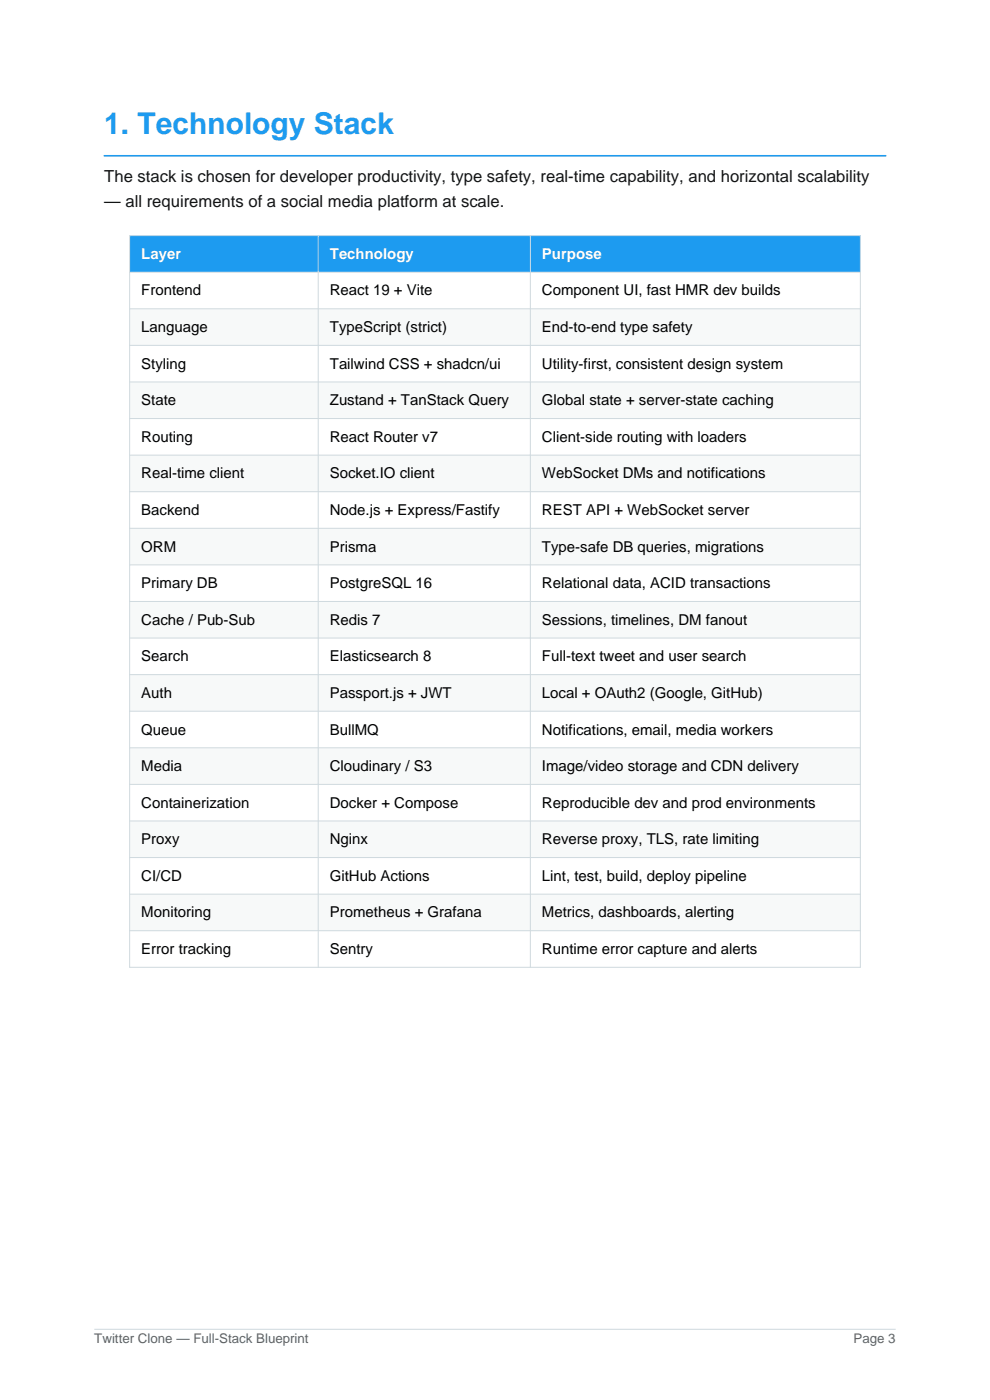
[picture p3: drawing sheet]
<svg xmlns="http://www.w3.org/2000/svg" width="210mm" height="297mm" viewBox="0 0 210 297" stroke-linecap="round" stroke-linejoin="round" font-family="sans-serif">
<defs><g id="words">
<text font-size="6.3" fill="#1d9bf0" x="22.1" y="28.5">1. Technology Stack</text>
<g font-size="3.5" fill="#0f1419">
<text x="22.1" y="38.7">The stack is chosen for developer productivity, type safety, real-time capability, and horizontal scalability</text>
<text x="22.1" y="44">— all requirements of a social media platform at scale.</text>
</g>
<g font-size="3.2" fill="#fff">
<text x="30" y="54.9">Layer</text>
<text x="70" y="54.9">Technology</text>
<text x="115" y="54.9">Purpose</text>
</g>
<g font-size="3.2">
<text x="30" y="62.7">Frontend</text>
<text x="70" y="62.7">React 19 + Vite</text>
<text x="115" y="62.7">Component UI, fast HMR dev builds</text>
<text x="30" y="70.4">Language</text>
<text x="70" y="70.4">TypeScript (strict)</text>
<text x="115" y="70.4">End-to-end type safety</text>
<text x="30" y="78.2">Styling</text>
<text x="70" y="78.2">Tailwind CSS + shadcn/ui</text>
<text x="115" y="78.2">Utility-first, consistent design system</text>
<text x="30" y="86">State</text>
<text x="70" y="86">Zustand + TanStack Query</text>
<text x="115" y="86">Global state + server-state caching</text>
<text x="30" y="93.7">Routing</text>
<text x="70" y="93.7">React Router v7</text>
<text x="115" y="93.7">Client-side routing with loaders</text>
<text x="30" y="101.5">Real-time client</text>
<text x="70" y="101.5">Socket.IO client</text>
<text x="115" y="101.5">WebSocket DMs and notifications</text>
<text x="30" y="109.3">Backend</text>
<text x="70" y="109.3">Node.js + Express/Fastify</text>
<text x="115" y="109.3">REST API + WebSocket server</text>
<text x="30" y="117">ORM</text>
<text x="70" y="117">Prisma</text>
<text x="115" y="117">Type-safe DB queries, migrations</text>
<text x="30" y="124.8">Primary DB</text>
<text x="70" y="124.8">PostgreSQL 16</text>
<text x="115" y="124.8">Relational data, ACID transactions</text>
<text x="30" y="132.5">Cache / Pub-Sub</text>
<text x="70" y="132.5">Redis 7</text>
<text x="115" y="132.5">Sessions, timelines, DM fanout</text>
<text x="30" y="140.3">Search</text>
<text x="70" y="140.3">Elasticsearch 8</text>
<text x="115" y="140.3">Full-text tweet and user search</text>
<text x="30" y="148.1">Auth</text>
<text x="70" y="148.1">Passport.js + JWT</text>
<text x="115" y="148.1">Local + OAuth2 (Google, GitHub)</text>
<text x="30" y="155.8">Queue</text>
<text x="70" y="155.8">BullMQ</text>
<text x="115" y="155.8">Notifications, email, media workers</text>
<text x="30" y="163.6">Media</text>
<text x="70" y="163.6">Cloudinary / S3</text>
<text x="115" y="163.6">Image/video storage and CDN delivery</text>
<text x="30" y="171.3">Containerization</text>
<text x="70" y="171.3">Docker + Compose</text>
<text x="115" y="171.3">Reproducible dev and prod environments</text>
<text x="30" y="179.1">Proxy</text>
<text x="70" y="179.1">Nginx</text>
<text x="115" y="179.1">Reverse proxy, TLS, rate limiting</text>
<text x="30" y="186.9">CI/CD</text>
<text x="70" y="186.9">GitHub Actions</text>
<text x="115" y="186.9">Lint, test, build, deploy pipeline</text>
<text x="30" y="194.6">Monitoring</text>
<text x="70" y="194.6">Prometheus + Grafana</text>
<text x="115" y="194.6">Metrics, dashboards, alerting</text>
<text x="30" y="202.4">Error tracking</text>
<text x="70" y="202.4">Sentry</text>
<text x="115" y="202.4">Runtime error capture and alerts</text>
</g>
<g font-size="2.8" fill="#536471">
<text x="20" y="285">Twitter Clone — Full-Stack Blueprint</text>
<text x="181.1" y="285">Page 3</text>
</g>
</g></defs>
<path d="M20 282h170" fill="none" stroke="#cfd9de" stroke-width=".21"/>
<path d="M22.1 33.1h165.8" fill="none" stroke="#1d9bf0" stroke-width=".35"/>
<path d="M27.5 50h155v7.7h-155z" fill-rule="evenodd" fill="#1d9bf0"/>
<path d="M27.5 57.7h155v7.8h-155z" fill-rule="evenodd" fill="#fff"/>
<path d="M27.5 65.5h155v7.8h-155z" fill-rule="evenodd" fill="#f7f9f9"/>
<path d="M27.5 73.3h155v7.7h-155z" fill-rule="evenodd" fill="#fff"/>
<path d="M27.5 81h155v7.8h-155z" fill-rule="evenodd" fill="#f7f9f9"/>
<path d="M27.5 88.8h155v7.8h-155z" fill-rule="evenodd" fill="#fff"/>
<path d="M27.5 96.6h155v7.7h-155z" fill-rule="evenodd" fill="#f7f9f9"/>
<path d="M27.5 104.3h155v7.8h-155z" fill-rule="evenodd" fill="#fff"/>
<path d="M27.5 112.1h155v7.7h-155z" fill-rule="evenodd" fill="#f7f9f9"/>
<path d="M27.5 119.8h155v7.8h-155z" fill-rule="evenodd" fill="#fff"/>
<path d="M27.5 127.6h155v7.8h-155z" fill-rule="evenodd" fill="#f7f9f9"/>
<path d="M27.5 135.4h155v7.7h-155z" fill-rule="evenodd" fill="#fff"/>
<path d="M27.5 143.1h155v7.8h-155z" fill-rule="evenodd" fill="#f7f9f9"/>
<path d="M27.5 150.9h155v7.7h-155z" fill-rule="evenodd" fill="#fff"/>
<path d="M27.5 158.6h155v7.8h-155z" fill-rule="evenodd" fill="#f7f9f9"/>
<path d="M27.5 166.4h155v7.8h-155z" fill-rule="evenodd" fill="#fff"/>
<path d="M27.5 174.2h155v7.7h-155z" fill-rule="evenodd" fill="#f7f9f9"/>
<path d="M27.5 181.9h155v7.8h-155z" fill-rule="evenodd" fill="#fff"/>
<path d="M27.5 189.7h155v7.7h-155z" fill-rule="evenodd" fill="#f7f9f9"/>
<path d="M27.5 197.4h155v7.8h-155z" fill-rule="evenodd" fill="#fff"/>
<g fill="none" stroke="#cfd9de" stroke-width=".21">
<path d="M27.5 50h155v155.2h-155zM27.5 57.7h155M67.5 50v155.2M112.5 50v155.2M27.5 65.5h155M27.5 73.3h155M27.5 81h155M27.5 88.8h155M27.5 96.6h155M27.5 104.3h155M27.5 112.1h155M27.5 119.8h155"/>
<path d="M27.5 127.6h155M27.5 135.4h155M27.5 143.1h155M27.5 150.9h155M27.5 158.6h155M27.5 166.4h155M27.5 174.2h155M27.5 181.9h155M27.5 189.7h155M27.5 197.4h155"/>
</g>
<use href="#words"/>
</svg>
